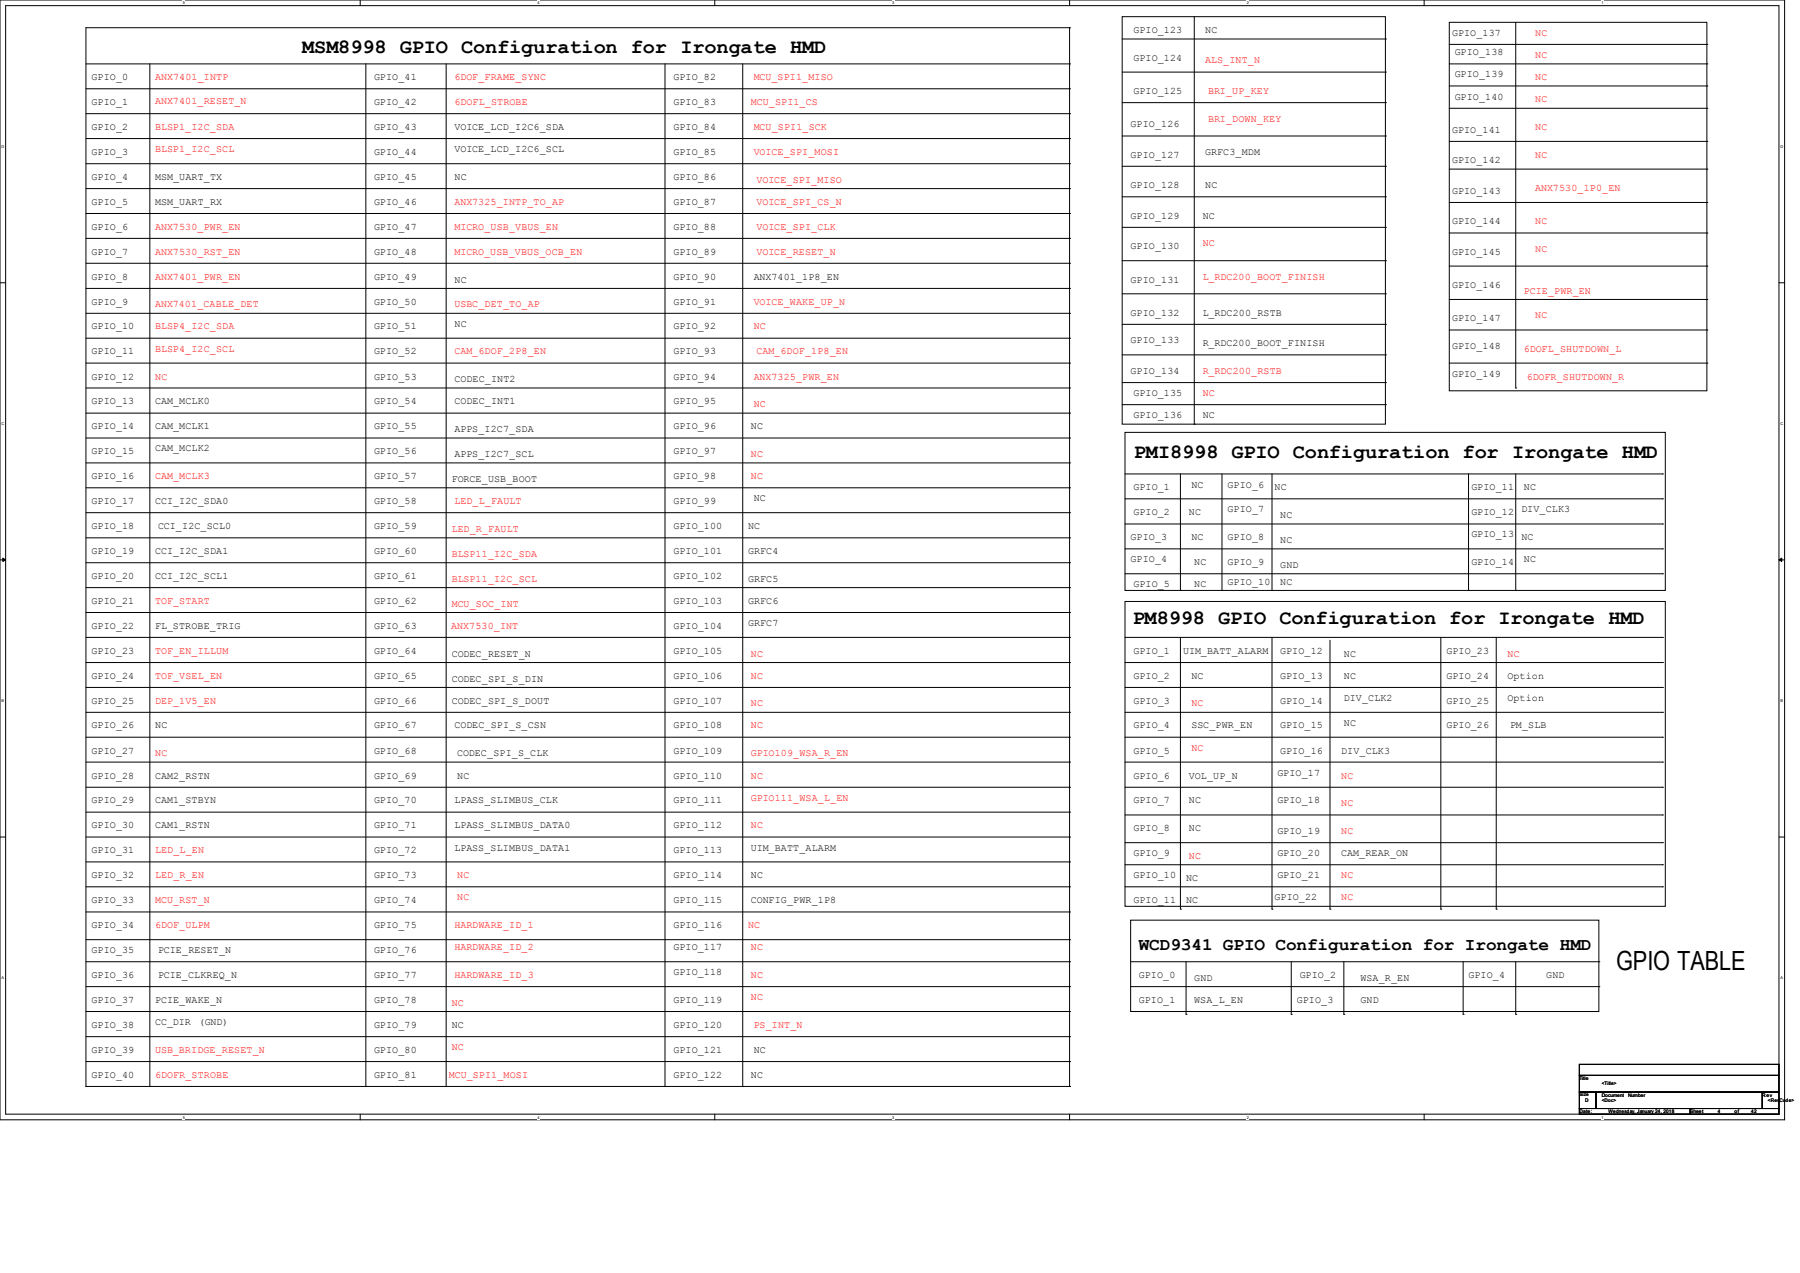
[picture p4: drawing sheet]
<svg xmlns="http://www.w3.org/2000/svg" width="297mm" height="210mm" viewBox="0 0 297 210" stroke-linecap="round" stroke-linejoin="round" font-family="sans-serif">
<defs><g id="words">
<text font-size="4.4" x="266.7" y="160.1">GPIO TABLE</text>
<g font-size="3.3">
<text x="49.9" y="8.7">MSM8998 GPIO Configuration for Irongate HMD</text>
<text x="187.1" y="75.5">PMI8998 GPIO Configuration for Irongate HMD</text>
<text x="186.9" y="103">PM8998 GPIO Configuration for Irongate HMD</text>
</g>
<text font-size="2.9" x="187.9" y="156.8">WCD9341 GPIO Configuration for Irongate HMD</text>
<g font-size="1.7">
<text x="187" y="5.5">GPIO_123</text>
<text x="198.9" y="5.5">NC</text>
<text x="239.6" y="5.9">GPIO_137</text>
<text x="187" y="10">GPIO_124</text>
<text x="240" y="9.1">GPIO_138</text>
<text x="15.1" y="17.3">GPIO_1</text>
<text x="15.1" y="13.2">GPIO_0</text>
<text x="61.7" y="13.2">GPIO_41</text>
<text x="61.7" y="17.3">GPIO_42</text>
<text x="111.1" y="17.3">GPIO_83</text>
<text x="111.1" y="13.2">GPIO_82</text>
<text x="187" y="15.5">GPIO_125</text>
<text x="240" y="16.4">GPIO_140</text>
<text x="240" y="12.7">GPIO_139</text>
<text x="15.1" y="21.5">GPIO_2</text>
<text x="61.7" y="21.5">GPIO_43</text>
<text x="75" y="21.5">VOICE_LCD_I2C6_SDA</text>
<text x="111.1" y="21.5">GPIO_84</text>
<text x="186.6" y="21">GPIO_126</text>
<text x="239.6" y="21.9">GPIO_141</text>
<text x="15.1" y="25.6">GPIO_3</text>
<text x="15.1" y="29.7">GPIO_4</text>
<text x="25.6" y="29.7">MSM_UART_TX</text>
<text x="61.7" y="25.6">GPIO_44</text>
<text x="61.7" y="29.7">GPIO_45</text>
<text x="75" y="25.1">VOICE_LCD_I2C6_SCL</text>
<text x="75" y="29.7">NC</text>
<text x="111.1" y="29.7">GPIO_86</text>
<text x="111.1" y="25.6">GPIO_85</text>
<text x="186.6" y="26">GPIO_127</text>
<text x="198.9" y="25.6">GRFC3_MDM</text>
<text x="239.6" y="26.9">GPIO_142</text>
<text x="15.1" y="33.8">GPIO_5</text>
<text x="25.6" y="33.8">MSM_UART_RX</text>
<text x="61.7" y="33.8">GPIO_46</text>
<text x="111.1" y="33.8">GPIO_87</text>
<text x="186.6" y="31">GPIO_128</text>
<text x="198.9" y="31">NC</text>
<text x="239.6" y="32">GPIO_143</text>
<text x="15.1" y="37.9">GPIO_6</text>
<text x="61.7" y="37.9">GPIO_47</text>
<text x="111.1" y="37.9">GPIO_88</text>
<text x="186.6" y="36.1">GPIO_129</text>
<text x="186.6" y="41.1">GPIO_130</text>
<text x="198.5" y="36.1">NC</text>
<text x="239.6" y="37">GPIO_144</text>
<text x="15.1" y="46.1">GPIO_8</text>
<text x="15.1" y="42">GPIO_7</text>
<text x="61.7" y="42">GPIO_48</text>
<text x="61.7" y="46.1">GPIO_49</text>
<text x="75" y="46.6">NC</text>
<text x="111.1" y="42">GPIO_89</text>
<text x="111.1" y="46.1">GPIO_90</text>
<text x="124.4" y="46.1">ANX7401_1P8_EN</text>
<text x="186.6" y="46.6">GPIO_131</text>
<text x="239.6" y="47.5">GPIO_146</text>
<text x="239.6" y="42">GPIO_145</text>
<text x="15.1" y="50.2">GPIO_9</text>
<text x="61.7" y="50.2">GPIO_50</text>
<text x="75" y="53.9">NC</text>
<text x="111.1" y="50.2">GPIO_91</text>
<text x="186.6" y="52.1">GPIO_132</text>
<text x="198.5" y="52.1">L_RDC200_RSTB</text>
<text x="239.6" y="53">GPIO_147</text>
<text x="15.1" y="58.5">GPIO_11</text>
<text x="15.1" y="54.4">GPIO_10</text>
<text x="61.7" y="58.5">GPIO_52</text>
<text x="61.7" y="54.4">GPIO_51</text>
<text x="111.1" y="58.5">GPIO_93</text>
<text x="111.1" y="54.4">GPIO_92</text>
<text x="186.6" y="56.6">GPIO_133</text>
<text x="198.5" y="57.1">R_RDC200_BOOT_FINISH</text>
<text x="239.6" y="57.6">GPIO_148</text>
<text x="15.1" y="62.6">GPIO_12</text>
<text x="61.7" y="62.6">GPIO_53</text>
<text x="75" y="63">CODEC_INT2</text>
<text x="111.1" y="62.6">GPIO_94</text>
<text x="186.6" y="61.7">GPIO_134</text>
<text x="187" y="65.3">GPIO_135</text>
<text x="239.6" y="62.1">GPIO_149</text>
<text x="15.1" y="70.8">GPIO_14</text>
<text x="15.1" y="66.7">GPIO_13</text>
<text x="25.6" y="70.8">CAM_MCLK1</text>
<text x="25.6" y="66.7">CAM_MCLK0</text>
<text x="61.7" y="66.7">GPIO_54</text>
<text x="61.7" y="70.8">GPIO_55</text>
<text x="75" y="71.3">APPS_I2C7_SDA</text>
<text x="75" y="66.7">CODEC_INT1</text>
<text x="111.1" y="70.8">GPIO_96</text>
<text x="111.1" y="66.7">GPIO_95</text>
<text x="123.9" y="70.8">NC</text>
<text x="187" y="69">GPIO_136</text>
<text x="198.5" y="69">NC</text>
<text x="15.1" y="74.9">GPIO_15</text>
<text x="25.6" y="74.5">CAM_MCLK2</text>
<text x="61.7" y="74.9">GPIO_56</text>
<text x="75" y="75.4">APPS_I2C7_SCL</text>
<text x="111.1" y="74.9">GPIO_97</text>
<text x="15.1" y="83.2">GPIO_17</text>
<text x="15.1" y="79">GPIO_16</text>
<text x="25.6" y="83.2">CCI_I2C_SDA0</text>
<text x="61.7" y="83.2">GPIO_58</text>
<text x="61.7" y="79">GPIO_57</text>
<text x="74.5" y="79.5">FORCE_USB_BOOT</text>
<text x="111.1" y="83.2">GPIO_99</text>
<text x="111.1" y="79">GPIO_98</text>
<text x="124.4" y="82.7">NC</text>
<text x="187" y="80.9">GPIO_1</text>
<text x="196.6" y="80.4">NC</text>
<text x="202.6" y="80.4">GPIO_6</text>
<text x="210.3" y="80.9">NC</text>
<text x="242.8" y="80.9">GPIO_11</text>
<text x="251.5" y="80.9">NC</text>
<text x="15.1" y="87.3">GPIO_18</text>
<text x="26.1" y="87.3">CCI_I2C_SCL0</text>
<text x="61.7" y="87.3">GPIO_59</text>
<text x="111.1" y="87.3">GPIO_100</text>
<text x="123.4" y="87.3">NC</text>
<text x="186.6" y="89.1">GPIO_3</text>
<text x="187" y="85">GPIO_2</text>
<text x="196.2" y="85">NC</text>
<text x="196.6" y="89.1">NC</text>
<text x="202.6" y="84.5">GPIO_7</text>
<text x="202.6" y="89.1">GPIO_8</text>
<text x="211.2" y="85.5">NC</text>
<text x="211.2" y="89.6">NC</text>
<text x="242.8" y="85">GPIO_12</text>
<text x="242.8" y="88.6">GPIO_13</text>
<text x="251" y="84.5">DIV_CLK3</text>
<text x="251" y="89.1">NC</text>
<text x="15.1" y="91.4">GPIO_19</text>
<text x="15.1" y="95.5">GPIO_20</text>
<text x="25.6" y="91.4">CCI_I2C_SDA1</text>
<text x="25.6" y="95.5">CCI_I2C_SCL1</text>
<text x="61.7" y="91.4">GPIO_60</text>
<text x="61.7" y="95.5">GPIO_61</text>
<text x="111.1" y="95.5">GPIO_102</text>
<text x="111.1" y="91.4">GPIO_101</text>
<text x="123.4" y="91.4">GRFC4</text>
<text x="123.4" y="96">GRFC5</text>
<text x="186.6" y="92.8">GPIO_4</text>
<text x="197.1" y="93.2">NC</text>
<text x="202.6" y="93.2">GPIO_9</text>
<text x="211.2" y="93.7">GND</text>
<text x="242.8" y="93.2">GPIO_14</text>
<text x="251.5" y="92.8">NC</text>
<text x="15.1" y="99.6">GPIO_21</text>
<text x="61.7" y="99.6">GPIO_62</text>
<text x="111.1" y="99.6">GPIO_103</text>
<text x="123.4" y="99.6">GRFC6</text>
<text x="187" y="96.9">GPIO_5</text>
<text x="197.1" y="96.9">NC</text>
<text x="202.6" y="96.4">GPIO_10</text>
<text x="211.2" y="96.4">NC</text>
<text x="15.1" y="103.8">GPIO_22</text>
<text x="15.1" y="107.9">GPIO_23</text>
<text x="25.6" y="103.8">FL_STROBE_TRIG</text>
<text x="61.7" y="107.9">GPIO_64</text>
<text x="61.7" y="103.8">GPIO_63</text>
<text x="111.1" y="107.9">GPIO_105</text>
<text x="111.1" y="103.8">GPIO_104</text>
<text x="123.4" y="103.3">GRFC7</text>
<text x="187" y="107.9">GPIO_1</text>
<text x="195.2" y="107.9">UIM_BATT_ALARM</text>
<text x="211.2" y="107.9">GPIO_12</text>
<text x="238.7" y="107.9">GPIO_23</text>
<text x="15.1" y="112">GPIO_24</text>
<text x="61.7" y="112">GPIO_65</text>
<text x="74.5" y="108.3">CODEC_RESET_N</text>
<text x="74.5" y="112.4">CODEC_SPI_S_DIN</text>
<text x="111.1" y="112">GPIO_106</text>
<text x="187" y="112">GPIO_2</text>
<text x="196.6" y="112">NC</text>
<text x="211.2" y="112">GPIO_13</text>
<text x="221.7" y="108.3">NC</text>
<text x="221.7" y="112">NC</text>
<text x="238.7" y="112">GPIO_24</text>
<text x="248.8" y="112">Option</text>
<text x="15.1" y="116.1">GPIO_25</text>
<text x="61.7" y="116.1">GPIO_66</text>
<text x="74.5" y="116.1">CODEC_SPI_S_DOUT</text>
<text x="111.1" y="116.1">GPIO_107</text>
<text x="187" y="116.1">GPIO_3</text>
<text x="211.2" y="116.1">GPIO_14</text>
<text x="221.7" y="115.6">DIV_CLK2</text>
<text x="221.7" y="119.8">NC</text>
<text x="238.7" y="116.1">GPIO_25</text>
<text x="248.8" y="115.6">Option</text>
<text x="15.1" y="124.3">GPIO_27</text>
<text x="15.1" y="120.2">GPIO_26</text>
<text x="25.6" y="120.2">NC</text>
<text x="61.7" y="120.2">GPIO_67</text>
<text x="61.7" y="124.3">GPIO_68</text>
<text x="75" y="120.2">CODEC_SPI_S_CSN</text>
<text x="75.4" y="124.8">CODEC_SPI_S_CLK</text>
<text x="111.1" y="124.3">GPIO_109</text>
<text x="111.1" y="120.2">GPIO_108</text>
<text x="187" y="120.2">GPIO_4</text>
<text x="187" y="124.3">GPIO_5</text>
<text x="196.6" y="120.2">SSC_PWR_EN</text>
<text x="211.2" y="120.2">GPIO_15</text>
<text x="211.2" y="124.3">GPIO_16</text>
<text x="221.3" y="124.3">DIV_CLK3</text>
<text x="238.7" y="120.2">GPIO_26</text>
<text x="249.2" y="120.2">PM_SLB</text>
<text x="15.1" y="128.4">GPIO_28</text>
<text x="25.6" y="128.4">CAM2_RSTN</text>
<text x="61.7" y="128.4">GPIO_69</text>
<text x="75.4" y="128.4">NC</text>
<text x="111.1" y="128.4">GPIO_110</text>
<text x="187" y="128.4">GPIO_6</text>
<text x="196.2" y="128.4">VOL_UP_N</text>
<text x="210.8" y="128">GPIO_17</text>
<text x="15.1" y="136.7">GPIO_30</text>
<text x="15.1" y="132.5">GPIO_29</text>
<text x="25.6" y="132.5">CAM1_STBYN</text>
<text x="25.6" y="136.7">CAM1_RSTN</text>
<text x="61.7" y="132.5">GPIO_70</text>
<text x="61.7" y="136.7">GPIO_71</text>
<text x="75" y="136.7">LPASS_SLIMBUS_DATA0</text>
<text x="75" y="132.5">LPASS_SLIMBUS_CLK</text>
<text x="111.1" y="136.7">GPIO_112</text>
<text x="111.1" y="132.5">GPIO_111</text>
<text x="187" y="132.5">GPIO_7</text>
<text x="187" y="137.1">GPIO_8</text>
<text x="196.2" y="132.5">NC</text>
<text x="196.2" y="137.1">NC</text>
<text x="210.8" y="132.5">GPIO_18</text>
<text x="210.8" y="137.6">GPIO_19</text>
<text x="15.1" y="140.8">GPIO_31</text>
<text x="61.7" y="140.8">GPIO_72</text>
<text x="75" y="140.3">LPASS_SLIMBUS_DATA1</text>
<text x="111.1" y="140.8">GPIO_113</text>
<text x="123.9" y="140.3">UIM_BATT_ALARM</text>
<text x="187" y="141.2">GPIO_9</text>
<text x="210.8" y="141.2">GPIO_20</text>
<text x="221.3" y="141.2">CAM_REAR_ON</text>
<text x="15.1" y="149">GPIO_33</text>
<text x="15.1" y="144.9">GPIO_32</text>
<text x="61.7" y="144.9">GPIO_73</text>
<text x="61.7" y="149">GPIO_74</text>
<text x="111.1" y="144.9">GPIO_114</text>
<text x="111.1" y="149">GPIO_115</text>
<text x="123.9" y="149">CONFIG_PWR_1P8</text>
<text x="123.9" y="144.9">NC</text>
<text x="187" y="144.9">GPIO_10</text>
<text x="187" y="149">GPIO_11</text>
<text x="195.7" y="145.3">NC</text>
<text x="195.7" y="149">NC</text>
<text x="210.3" y="148.5">GPIO_22</text>
<text x="210.8" y="144.9">GPIO_21</text>
<text x="15.1" y="153.1">GPIO_34</text>
<text x="61.7" y="153.1">GPIO_75</text>
<text x="111.1" y="153.1">GPIO_116</text>
<text x="15.1" y="157.2">GPIO_35</text>
<text x="15.1" y="161.3">GPIO_36</text>
<text x="26.1" y="157.2">PCIE_RESET_N</text>
<text x="26.1" y="161.3">PCIE_CLKREQ_N</text>
<text x="61.7" y="157.2">GPIO_76</text>
<text x="61.7" y="161.3">GPIO_77</text>
<text x="111.1" y="156.8">GPIO_117</text>
<text x="111.1" y="160.9">GPIO_118</text>
<text x="187.9" y="161.3">GPIO_0</text>
<text x="197.1" y="161.8">GND</text>
<text x="214.5" y="161.3">GPIO_2</text>
<text x="224.5" y="161.8">WSA_R_EN</text>
<text x="242.3" y="161.3">GPIO_4</text>
<text x="255.1" y="161.3">GND</text>
<text x="15.1" y="165.5">GPIO_37</text>
<text x="25.6" y="165.5">PCIE_WAKE_N</text>
<text x="61.7" y="165.5">GPIO_78</text>
<text x="111.1" y="165.5">GPIO_119</text>
<text x="187.9" y="165.5">GPIO_1</text>
<text x="197.1" y="165.5">WSA_L_EN</text>
<text x="214" y="165.5">GPIO_3</text>
<text x="224.5" y="165.5">GND</text>
<text x="15.1" y="173.7">GPIO_39</text>
<text x="15.1" y="169.6">GPIO_38</text>
<text x="25.6" y="169.1">CC_DIR</text>
<text x="32.8" y="169.1">(GND)</text>
<text x="61.7" y="173.7">GPIO_80</text>
<text x="61.7" y="169.6">GPIO_79</text>
<text x="74.5" y="169.6">NC</text>
<text x="111.1" y="173.7">GPIO_121</text>
<text x="111.1" y="169.6">GPIO_120</text>
<text x="124.4" y="173.7">NC</text>
<text x="15.1" y="177.8">GPIO_40</text>
<text x="61.7" y="177.8">GPIO_81</text>
<text x="111.1" y="177.8">GPIO_122</text>
<text x="123.9" y="177.8">NC</text>
</g>
<g font-size="1.7" fill="#f00">
<text x="253.3" y="5.9">NC</text>
<text x="198.9" y="10.5">ALS_INT_N</text>
<text x="253.3" y="9.6">NC</text>
<text x="25.6" y="13.2">ANX7401_INTP</text>
<text x="25.6" y="17.1">ANX7401_RESET_N</text>
<text x="75" y="17.3">6DOFL_STROBE</text>
<text x="75" y="13.2">6DOF_FRAME_SYNC</text>
<text x="123.9" y="17.3">MCU_SPI1_CS</text>
<text x="124.4" y="13.2">MCU_SPI1_MISO</text>
<text x="199.3" y="15.5">BRI_UP_KEY</text>
<text x="253.3" y="13.2">NC</text>
<text x="253.3" y="16.9">NC</text>
<text x="25.6" y="21.5">BLSP1_I2C_SDA</text>
<text x="124.4" y="21.5">MCU_SPI1_SCK</text>
<text x="199.3" y="20.1">BRI_DOWN_KEY</text>
<text x="253.3" y="21.5">NC</text>
<text x="25.6" y="25.1">BLSP1_I2C_SCL</text>
<text x="124.4" y="25.6">VOICE_SPI_MOSI</text>
<text x="253.3" y="26">NC</text>
<text x="75" y="33.8">ANX7325_INTP_TO_AP</text>
<text x="124.8" y="33.8">VOICE_SPI_CS_N</text>
<text x="124.8" y="30.1">VOICE_SPI_MISO</text>
<text x="253.3" y="31.5">ANX7530_1P0_EN</text>
<text x="25.6" y="37.9">ANX7530_PWR_EN</text>
<text x="75" y="37.9">MICRO_USB_VBUS_EN</text>
<text x="124.8" y="37.9">VOICE_SPI_CLK</text>
<text x="198.5" y="40.6">NC</text>
<text x="253.3" y="37">NC</text>
<text x="253.3" y="41.6">NC</text>
<text x="25.6" y="42">ANX7530_RST_EN</text>
<text x="25.6" y="46.1">ANX7401_PWR_EN</text>
<text x="75" y="42">MICRO_USB_VBUS_OCB_EN</text>
<text x="124.8" y="42">VOICE_RESET_N</text>
<text x="198.5" y="46.1">L_RDC200_BOOT_FINISH</text>
<text x="25.6" y="50.7">ANX7401_CABLE_DET</text>
<text x="75" y="50.7">USBC_DET_TO_AP</text>
<text x="124.4" y="50.2">VOICE_WAKE_UP_N</text>
<text x="251.5" y="48.4">PCIE_PWR_EN</text>
<text x="253.3" y="52.5">NC</text>
<text x="25.6" y="54.4">BLSP4_I2C_SDA</text>
<text x="25.6" y="58">BLSP4_I2C_SCL</text>
<text x="75" y="58.5">CAM_6DOF_2P8_EN</text>
<text x="124.4" y="54.4">NC</text>
<text x="124.8" y="58.5">CAM_6DOF_1P8_EN</text>
<text x="251.5" y="58">6DOFL_SHUTDOWN_L</text>
<text x="25.6" y="62.6">NC</text>
<text x="124.4" y="62.6">ANX7325_PWR_EN</text>
<text x="198.5" y="65.3">NC</text>
<text x="198.5" y="61.7">R_RDC200_RSTB</text>
<text x="251.9" y="62.6">6DOFR_SHUTDOWN_R</text>
<text x="124.4" y="67.2">NC</text>
<text x="123.9" y="75.4">NC</text>
<text x="25.6" y="79">CAM_MCLK3</text>
<text x="75" y="83.2">LED_L_FAULT</text>
<text x="123.9" y="79">NC</text>
<text x="74.5" y="87.8">LED_R_FAULT</text>
<text x="74.5" y="96">BLSP11_I2C_SCL</text>
<text x="74.5" y="91.9">BLSP11_I2C_SDA</text>
<text x="25.6" y="99.6">TOF_START</text>
<text x="74.5" y="100.1">MCU_SOC_INT</text>
<text x="25.6" y="107.9">TOF_EN_ILLUM</text>
<text x="74.5" y="103.8">ANX7530_INT</text>
<text x="25.6" y="112">TOF_VSEL_EN</text>
<text x="123.9" y="108.3">NC</text>
<text x="123.9" y="112">NC</text>
<text x="248.8" y="108.3">NC</text>
<text x="25.6" y="116.1">DEP_1V5_EN</text>
<text x="123.9" y="116.5">NC</text>
<text x="196.6" y="116.5">NC</text>
<text x="25.6" y="124.8">NC</text>
<text x="123.9" y="120.2">NC</text>
<text x="123.9" y="124.8">GPIO109_WSA_R_EN</text>
<text x="196.6" y="123.9">NC</text>
<text x="123.9" y="128.4">NC</text>
<text x="221.3" y="128.4">NC</text>
<text x="123.9" y="132.1">GPIO111_WSA_L_EN</text>
<text x="123.9" y="136.7">NC</text>
<text x="221.3" y="133">NC</text>
<text x="221.3" y="137.6">NC</text>
<text x="25.6" y="140.8">LED_L_EN</text>
<text x="196.2" y="141.7">NC</text>
<text x="25.6" y="149">MCU_RST_N</text>
<text x="25.6" y="144.9">LED_R_EN</text>
<text x="75.4" y="144.9">NC</text>
<text x="75.4" y="148.5">NC</text>
<text x="221.3" y="144.9">NC</text>
<text x="221.3" y="148.5">NC</text>
<text x="25.6" y="153.1">6DOF_ULPM</text>
<text x="75" y="153.1">HARDWARE_ID_1</text>
<text x="123.4" y="153.1">NC</text>
<text x="75" y="156.8">HARDWARE_ID_2</text>
<text x="75" y="161.3">HARDWARE_ID_3</text>
<text x="123.9" y="156.8">NC</text>
<text x="123.9" y="161.3">NC</text>
<text x="74.5" y="165.9">NC</text>
<text x="123.9" y="165">NC</text>
<text x="25.6" y="173.7">USB_BRIDGE_RESET_N</text>
<text x="74.5" y="173.2">NC</text>
<text x="124.4" y="169.6">PS_INT_N</text>
<text x="25.6" y="177.8">6DOFR_STROBE</text>
<text x="74.1" y="177.8">MCU_SPI1_MOSI</text>
</g>
<g font-size=".8">
<text x="260.6" y="178.2">Title</text>
<text x="264.3" y="179.1">&lt;Title&gt;</text>
<text x="260.6" y="180.9">Size</text>
<text x="260.6" y="183.6">Date:</text>
<text x="261.5" y="181.8">D</text>
<text x="264.3" y="180.9">Document</text>
<text x="264.3" y="181.8">&lt;Doc&gt;</text>
<text x="265.4" y="183.6">Wednesday, January 24, 2018</text>
<text x="268.6" y="180.9">Number</text>
<text x="278.9" y="183.6">Sheet</text>
<text x="283.5" y="183.6">4</text>
<text x="286.2" y="183.6">of</text>
<text x="289" y="183.6">42</text>
<text x="290.8" y="180.9">Rev</text>
<text x="291.7" y="181.8">&lt;RevCode&gt;</text>
</g>
<g font-size=".6">
<text x="30.2" y=".7">5</text>
<text x="88.7" y=".7">4</text>
<text x="147.2" y=".7">3</text>
<text x="205.7" y=".7">2</text>
<text x="264.2" y=".7">1</text>
<text x=".3" y="24.4">D</text>
<text x="293.8" y="24.4">D</text>
<text x=".3" y="70.1">C</text>
<text x="293.8" y="70.1">C</text>
<text x=".3" y="115.8">B</text>
<text x="293.8" y="115.8">B</text>
<text x=".3" y="161.5">A</text>
<text x="293.8" y="161.5">A</text>
<text x="30.2" y="184.5">5</text>
<text x="88.7" y="184.5">4</text>
<text x="147.2" y="184.5">3</text>
<text x="205.7" y="184.5">2</text>
<text x="264.2" y="184.5">1</text>
</g>
</g></defs>
<path d="M0 0h294.5v184.7h-294.5zM.9 .9h292.6v182.9h-292.6z" fill="none" stroke="#000" stroke-width=".17"/>
<g fill="#fff">
<path d="M30.2 .1h.3v.7h-.3z"/>
<path d="M30.2 183.9h.3v.8h-.3z"/>
</g>
<path d="M59.4 0v.9M59.4 183.8v.9" fill="none" stroke="#000" stroke-width=".17"/>
<g fill="#fff">
<path d="M88.7 .1h.3v.7h-.3z"/>
<path d="M88.7 183.9h.3v.8h-.3z"/>
</g>
<path d="M117.9 0v.9M117.9 183.8v.9" fill="none" stroke="#000" stroke-width=".17"/>
<g fill="#fff">
<path d="M147.2 .1h.3v.7h-.3z"/>
<path d="M147.2 183.9h.3v.8h-.3z"/>
</g>
<path d="M176.5 0v.9M176.5 183.8v.9" fill="none" stroke="#000" stroke-width=".17"/>
<g fill="#fff">
<path d="M205.7 .1h.4v.7h-.4z"/>
<path d="M205.7 183.9h.4v.8h-.4z"/>
</g>
<path d="M235 0v.9M235 183.8v.9" fill="none" stroke="#000" stroke-width=".17"/>
<g fill="#fff">
<path d="M264.2 .1h.4v.7h-.4z"/>
<path d="M264.2 183.9h.4v.8h-.4z"/>
<path d="M.3 23.8h.4v.7h-.4z"/>
<path d="M293.8 23.8h.5v.7h-.5z"/>
<path d="M.3 69.5h.4v.7h-.4z"/>
<path d="M293.8 69.5h.5v.7h-.5z"/>
</g>
<path d="M0 46.7h.9M293.5 46.7h1" fill="none" stroke="#000" stroke-width=".17"/>
<g fill="#fff">
<path d="M.3 115.2h.4v.8h-.4z"/>
<path d="M293.8 115.2h.4v.8h-.4z"/>
</g>
<path d="M0 92.4h.9M293.5 92.4h1" fill="none" stroke="#000" stroke-width=".17"/>
<path d="M.5 92.1l.4 .3-.4 .2zM293.5 92.4l.5-.3v.5z" fill="#000" stroke="#000" stroke-width=".17"/>
<g fill="#fff">
<path d="M.3 161h.3v.7h-.3z"/>
<path d="M293.8 161h.4v.7h-.4z"/>
</g>
<g fill="none" stroke="#000" stroke-width=".17">
<path d="M14.2 14.6h162.3M14.2 18.8h162.3M14.2 10.5h162.3M24.7 10.5v168.7M60.4 10.5v168.7M73.6 10.5v168.7M109.7 10.5v168.7M122.6 10.5v168.7M176.5 14.6h.1M176.5 18.8h.1M176.5 4.6h.1M176.5 10.5h.1"/>
<path d="M176.5 4.6v174.6M176.5 4.6h-162.3v174.6M185.2 2.8h43.4v67.2h-43.4zM185.2 6.4h43.4M185.2 11.9h43.4M185.2 16.9h43.4M197.1 2.8v67.2M228.6 6.4h.1M228.6 11.9h.1M228.6 16.9h.1M239.1 3.7h42.5v60.8h-42.5zM239.1 10.5h42.5"/>
<path d="M239.1 7.3h42.5M239.1 17.9h42.5M239.1 14.2h42.5M250.1 3.7v60.3M281.6 7.3h.1M281.6 17.9h.1M281.6 14.2h.1M281.6 10.5h.1M14.2 27h162.3M14.2 22.9h162.3M14.2 39.3h162.3M14.2 35.2h162.3"/>
<path d="M14.2 31.1h162.3M176.5 27h.1M176.5 22.9h.1M176.5 39.3h.1M176.5 35.2h.1M176.5 31.1h.1M185.2 22.4h43.4M185.2 27.4h43.4M185.2 37.5h43.4M185.2 32.5h43.4M228.6 22.4h.1M228.6 27.4h.1"/>
<path d="M228.6 37.5h.1M228.6 32.5h.1M239.1 23.3h42.5M239.1 33.4h42.5M239.1 38.4h42.5M239.1 27.9h42.5M281.6 23.3h.1M281.6 33.4h.1M281.6 38.4h.1M281.6 27.9h.1M14.2 47.6h162.3M14.2 43.4h162.3"/>
<path d="M14.2 59.9h162.3M14.2 55.8h162.3M14.2 51.7h162.3M176.5 47.6h.1M176.5 43.4h.1M176.5 59.9h.1M176.5 55.8h.1M176.5 51.7h.1M185.2 43h43.4M185.2 48.5h43.4M185.2 53.5h43.4M185.2 58.5h43.4"/>
<path d="M228.6 43h.1M228.6 48.5h.1M228.6 53.5h.1M228.6 58.5h.1M239.1 59.9h42.5M239.1 43.9h42.5M239.1 54.4h42.5M239.1 49.4h42.5M281.6 43.9h.1M281.6 54.4h.1M281.6 49.4h.1M281.6 59.9h.1"/>
<path d="M14.2 72.3h162.3M14.2 68.2h162.3M14.2 64h162.3M14.2 76.4h162.3M176.5 72.3h.1M176.5 68.2h.1M176.5 64h.1M176.5 76.4h.1M185.2 63.1h43.4M185.2 66.8h43.4M185.6 71.3h89.2v26.1h-89.2zM185.6 78.2h88.7"/>
<path d="M194.8 78.2v19.2M197.1 70h.1M201.6 78.2v19.2M209.9 78.2v19.2M228.6 63.1h.1M228.6 66.8h.1M242.3 78.2v19.2M250.1 64h.1M250.1 78.2v19.2M274.3 78.2h.1M14.2 80.5h162.3M14.2 92.8h162.3"/>
<path d="M14.2 88.7h162.3M14.2 84.6h162.3M14.2 96.9h162.3M176.5 80.5h.1M176.5 92.8h.1M176.5 88.7h.1M176.5 84.6h.1M176.5 96.9h.1M185.6 99.2h89.2v50.3h-89.2zM185.6 90.6h88.7M185.6 86.4h88.7M185.6 82.3h88.7"/>
<path d="M185.6 94.7h88.7M194.8 97.4h.1M201.6 97.4h.1M209.9 97.4h.1M242.3 97.4h.1M250.1 97.4h.1M274.3 90.6h.1M274.3 86.4h.1M274.3 82.3h.1M274.3 94.7h.1M14.2 105.2h162.3M14.2 101h162.3"/>
<path d="M14.2 113.4h162.3M14.2 109.3h162.3M14.2 117.5h162.3M176.5 105.2h.1M176.5 101h.1M176.5 113.4h.1M176.5 109.3h.1M176.5 117.5h.1M185.6 105.2h88.7M185.6 113.4h88.7M185.6 109.3h88.7M185.6 117.5h88.7"/>
<path d="M194.8 105.2v44.8M209.9 105.2v44.8M219.5 105.6v44.4M237.7 105.2v44.8M246.9 105.2v44.8M274.3 105.2h.1M274.3 109.3h.1M274.3 113.4h.1M274.3 117.5h.1M0 138.1h.9M14.2 138.1h162.3M14.2 125.7h162.3"/>
<path d="M14.2 121.6h162.3M14.2 134h162.3M14.2 129.9h162.3M176.5 125.7h.1M176.5 121.6h.1M176.5 138.1h.1M176.5 134h.1M176.5 129.9h.1M185.6 125.7h88.7M185.6 121.6h88.7M185.6 129.9h88.7M185.6 139h88.7"/>
<path d="M185.6 134.5h88.7M274.3 139h.1M274.3 125.7h.1M274.3 129.9h.1M274.3 134.5h.1M274.3 121.6h.1M293.5 138.1h1M14.2 150.5h162.3M14.2 142.2h162.3M14.2 155h162.3M14.2 158.7h162.3M14.2 146.3h162.3"/>
<path d="M176.5 150.5h.1M176.5 142.2h.1M176.5 155h.1M176.5 158.7h.1M176.5 146.3h.1M185.6 146.3h88.7M185.6 142.7h88.7M186.6 151.8h77.2v15.1h-77.2zM186.6 158.7h77.2M194.8 150h.1M195.7 158.7v8.6M209.9 150h.1"/>
<path d="M213.1 158.7v8.6M219.5 150h.1M221.7 158.7v8.6M237.7 150h.1M241.4 158.7v8.6M246.9 150h.1M250.1 158.7v8.6M263.8 158.7h.1M274.3 142.7h.1M274.3 146.3h.1M14.2 179.2h.1M14.2 171h162.3"/>
<path d="M14.2 175.1h162.3M14.2 166.9h162.3M14.2 179.2h162.3M14.2 162.8h162.3M24.7 179.2h.1M60.4 179.2h.1M73.6 179.2h.1M109.7 179.2h.1M122.6 179.2h.1M176.5 171h.1M176.5 175.1h.1M176.5 179.2h.1"/>
<path d="M176.5 166.9h.1M176.5 162.8h.1M186.6 162.8h77.2M195.7 167.3h.1M213.1 167.3h.1M221.7 167.3h.1M241.4 167.3h.1M250.1 167.3h.1M260.6 175.6h32.9v1.8h-32.9zM260.6 177.4h32.9v2.8h-32.9zM263.8 162.8h.1M260.6 180.2h2.8v2.7h-2.8z"/>
<path d="M260.6 182.9h18.3v.9h-18.3zM263.4 180.2h27.4v2.7h-27.4zM278.9 182.9h14.6v.9h-14.6zM290.8 180.2h2.7v2.7h-2.7z"/>
</g>
<use href="#words"/>
</svg>
